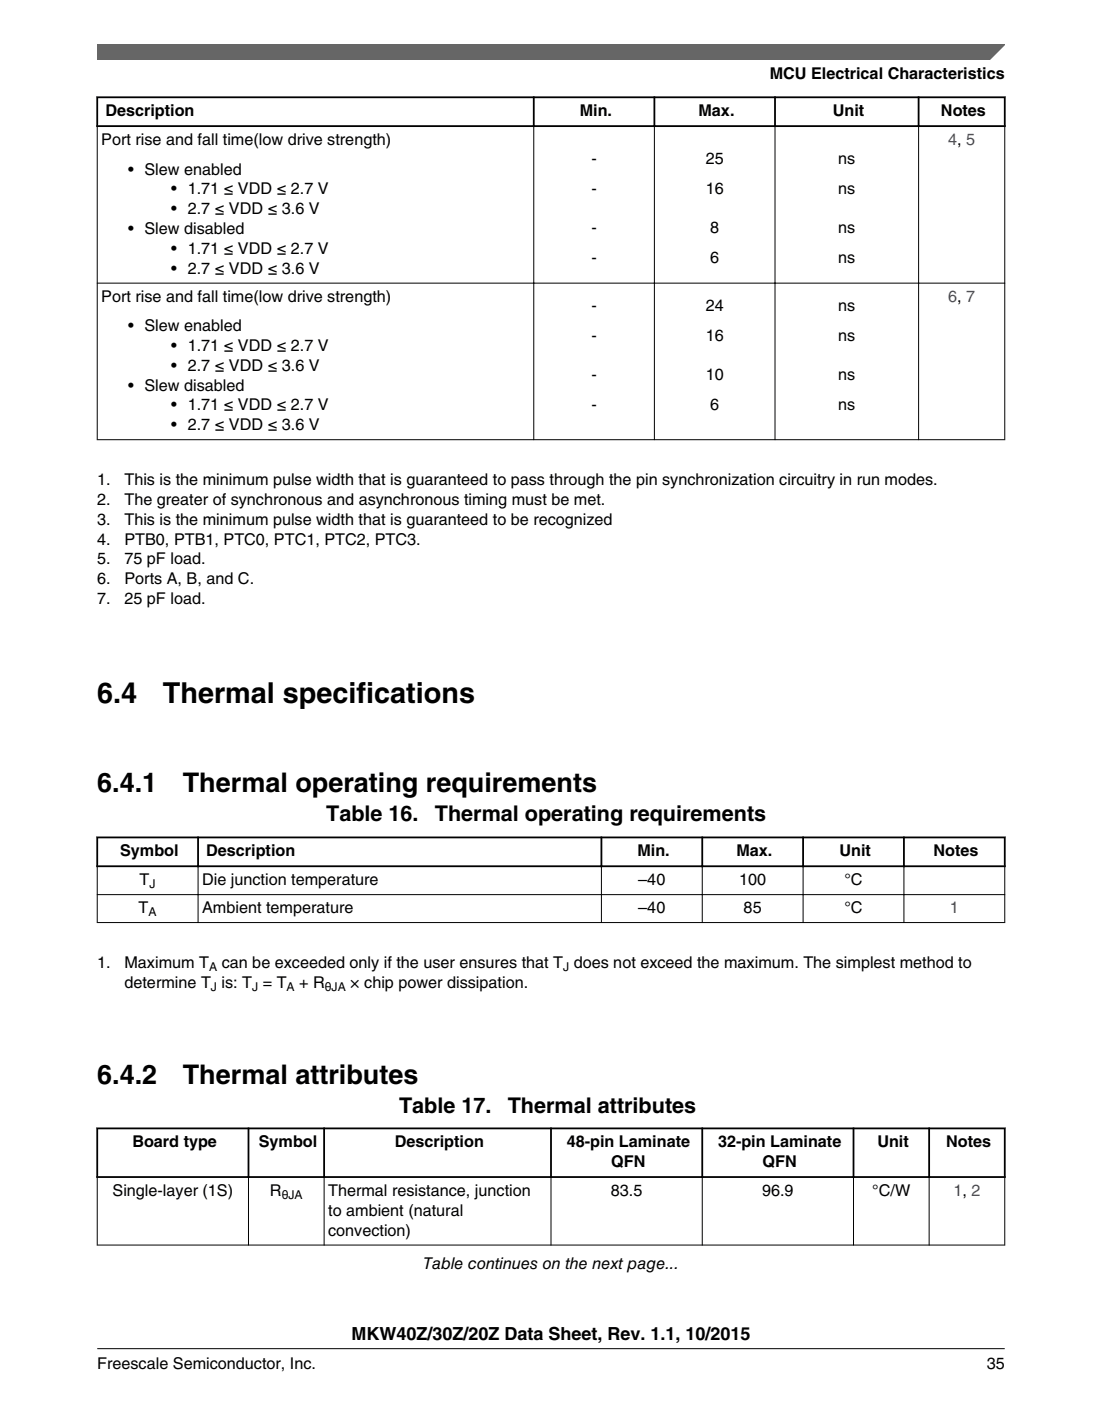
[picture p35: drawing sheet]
<svg xmlns="http://www.w3.org/2000/svg" width="216mm" height="274mm" viewBox="0 0 216 274" stroke-linecap="round" stroke-linejoin="round" font-family="sans-serif">
<defs><g id="words">
<g font-size="5.6">
<text x="19.1" y="137.6">6.4</text>
<text x="31.9" y="137.6">Thermal specifications</text>
</g>
<g font-size="5.3">
<text x="19" y="155">6.4.1</text>
<text x="35.8" y="155">Thermal operating requirements</text>
<text x="19" y="212.2">6.4.2</text>
<text x="35.8" y="212.2">Thermal attributes</text>
</g>
<g font-size="4.2">
<text x="63.9" y="160.7">Table 16.</text>
<text x="85.2" y="160.7">Thermal operating requirements</text>
<text x="78.2" y="217.9">Table 17.</text>
<text x="99.5" y="217.9">Thermal attributes</text>
</g>
<text font-size="3.5" x="68.8" y="262.3">MKW40Z/30Z/20Z Data Sheet, Rev. 1.1, 10/2015</text>
<g font-size="3.2">
<text x="150.8" y="15.5">MCU Electrical Characteristics</text>
<text x="20.6" y="22.7">Description</text>
<text x="113.6" y="22.7">Min.</text>
<text x="136.8" y="22.7">Max.</text>
<text x="163.2" y="22.7">Unit</text>
<text x="184.4" y="22.7">Notes</text>
<text x="19.8" y="28.4">Port rise and fall time(low drive strength)</text>
<text x="25.1" y="34.2">• Slew enabled</text>
<text x="115.9" y="32.2">-</text>
<text x="138.3" y="32.2">25</text>
<text x="164.2" y="32.2">ns</text>
<text x="33.6" y="38.1">• 1.71 ≤ VDD ≤ 2.7 V</text>
<text x="33.6" y="41.9">• 2.7 ≤ VDD ≤ 3.6 V</text>
<text x="115.9" y="38">-</text>
<text x="138.3" y="38">16</text>
<text x="164.2" y="38">ns</text>
<text x="25.1" y="45.8">• Slew disabled</text>
<text x="115.9" y="45.7">-</text>
<text x="139.1" y="45.7">8</text>
<text x="164.2" y="45.7">ns</text>
<text x="33.6" y="49.7">• 1.71 ≤ VDD ≤ 2.7 V</text>
<text x="33.6" y="53.6">• 2.7 ≤ VDD ≤ 3.6 V</text>
<text x="115.9" y="51.5">-</text>
<text x="139.1" y="51.5">6</text>
<text x="164.2" y="51.5">ns</text>
<text x="19.8" y="59">Port rise and fall time(low drive strength)</text>
<text x="25.1" y="64.8">• Slew enabled</text>
<text x="115.9" y="61">-</text>
<text x="138.3" y="61">24</text>
<text x="164.2" y="61">ns</text>
<text x="33.6" y="68.7">• 1.71 ≤ VDD ≤ 2.7 V</text>
<text x="115.9" y="66.7">-</text>
<text x="138.3" y="66.7">16</text>
<text x="164.2" y="66.7">ns</text>
<text x="25.1" y="76.5">• Slew disabled</text>
<text x="33.6" y="72.6">• 2.7 ≤ VDD ≤ 3.6 V</text>
<text x="115.9" y="74.4">-</text>
<text x="138.3" y="74.4">10</text>
<text x="164.2" y="74.4">ns</text>
<text x="33.6" y="80.4">• 1.71 ≤ VDD ≤ 2.7 V</text>
<text x="115.9" y="80.2">-</text>
<text x="139.1" y="80.2">6</text>
<text x="164.2" y="80.2">ns</text>
<text x="33.6" y="84.2">• 2.7 ≤ VDD ≤ 3.6 V</text>
<text x="19" y="95">1.</text>
<text x="24.4" y="95">This is the minimum pulse width that is guaranteed to pass through the pin synchronization circuitry in run modes.</text>
<text x="19.1" y="98.9">2.</text>
<text x="24.4" y="98.9">The greater of synchronous and asynchronous timing must be met.</text>
<text x="19.1" y="102.8">3.</text>
<text x="19.1" y="106.6">4.</text>
<text x="24.4" y="102.8">This is the minimum pulse width that is guaranteed to be recognized</text>
<text x="24.4" y="106.6">PTB0, PTB1, PTC0, PTC1, PTC2, PTC3.</text>
<text x="19.1" y="110.5">5.</text>
<text x="24.4" y="110.5">75 pF load.</text>
<text x="19.1" y="114.4">6.</text>
<text x="19.1" y="118.3">7.</text>
<text x="24.4" y="114.4">Ports A, B, and C.</text>
<text x="24.4" y="118.3">25 pF load.</text>
<text x="23.5" y="167.7">Symbol</text>
<text x="40.4" y="167.7">Description</text>
<text x="124.9" y="167.7">Min.</text>
<text x="144.3" y="167.7">Max.</text>
<text x="164.5" y="167.7">Unit</text>
<text x="182.9" y="167.7">Notes</text>
<text x="27.4" y="173.3">T</text>
<text x="39.6" y="173.3">Die junction temperature</text>
<text x="125.1" y="173.3">–40</text>
<text x="144.8" y="173.3">100</text>
<text x="165.4" y="173.3">°C</text>
<text x="27.2" y="178.8">T</text>
<text x="39.6" y="178.8">Ambient temperature</text>
<text x="125.1" y="178.8">–40</text>
<text x="145.7" y="178.8">85</text>
<text x="165.4" y="178.8">°C</text>
<text x="19" y="189.5">1.</text>
<text x="24.4" y="189.5">Maximum T</text>
<text x="43.4" y="189.5">can be exceeded only if the user ensures that T does not exceed the maximum. The simplest method to</text>
<text x="24.4" y="193.4">determine T is: T = T</text>
<text x="58.6" y="193.4">+ R</text>
<text x="68.6" y="193.4">× chip power dissipation.</text>
<text x="25.9" y="224.6">Board type</text>
<text x="50.7" y="224.6">Symbol</text>
<text x="77.3" y="224.6">Description</text>
<text x="111" y="224.6">48-pin Laminate</text>
<text x="140.7" y="224.6">32-pin Laminate</text>
<text x="171.9" y="224.6">Unit</text>
<text x="185.4" y="224.6">Notes</text>
<text x="119.8" y="228.5">QFN</text>
<text x="149.4" y="228.5">QFN</text>
<text x="22" y="234.2">Single-layer (1S)</text>
<text x="52.9" y="234.2">R</text>
<text x="64.3" y="234.2">Thermal resistance, junction</text>
<text x="64.3" y="238">to ambient (natural</text>
<text x="119.7" y="234.2">83.5</text>
<text x="149.3" y="234.2">96.9</text>
<text x="170.9" y="234.2">°C/W</text>
<text x="64.3" y="241.9">convection)</text>
<text x="82.9" y="248.5">Table continues on the next page...</text>
<text x="19" y="268">Freescale Semiconductor, Inc.</text>
<text x="193.3" y="268">35</text>
</g>
<g font-size="3.2" fill="#00f">
<text x="185.8" y="28.4">4, 5</text>
<text x="185.8" y="59">6, 7</text>
<text x="186.1" y="178.8">1</text>
<text x="186.8" y="234.2">1, 2</text>
</g>
<g font-size="2.4">
<text x="29.3" y="173.9">J</text>
<text x="29.1" y="179.4">A</text>
<text x="41" y="190.2">A</text>
<text x="110.3" y="190.2">J</text>
<text x="41.3" y="194.1">J</text>
<text x="49.4" y="194.1">J</text>
<text x="56.1" y="194.1">A</text>
<text x="63.6" y="194.1">θJA</text>
<text x="55.2" y="234.8">θJA</text>
</g>
</g></defs>
<path d="M18.9 19h178.1M19 18.9v6M104.6 18.9v6M128.2 18.9v6M151.8 18.9v6M180 18.9v6M196.9 18.9v6M18.9 24.7h178.1" fill="none" stroke="#000" stroke-width=".35"/>
<path d="M19 24.8v61.4M104.6 24.5v61.7M128.2 24.5v61.7M151.8 24.5v61.7M180 24.5v61.7M196.9 24.8v61.4M19 55.4h177.9M19 86.1h177.9" fill="none" stroke="#000" stroke-width=".2"/>
<g fill="#fff">
<path d="M19 157.1h177.8v25.4h-177.8z" fill-rule="evenodd"/>
<path d="M19.2 164.1h19.4v5.3h-19.4z" fill-rule="evenodd"/>
<path d="M39 164.1h78.7v5.3h-78.7z" fill-rule="evenodd"/>
<path d="M118 164.1h19.4v5.3h-19.4z" fill-rule="evenodd"/>
<path d="M137.8 164.1h19.4v5.3h-19.4z" fill-rule="evenodd"/>
<path d="M157.5 164.1h19.4v5.3h-19.4z" fill-rule="evenodd"/>
<path d="M177.3 164.1h19.4v5.3h-19.4z" fill-rule="evenodd"/>
<path d="M19.1 169.8h19.6v5.3h-19.6z" fill-rule="evenodd"/>
<path d="M38.9 169.8h78.8v5.3h-78.8z" fill-rule="evenodd"/>
<path d="M117.9 169.8h19.6v5.3h-19.6z" fill-rule="evenodd"/>
<path d="M137.7 169.8h19.6v5.3h-19.6z" fill-rule="evenodd"/>
<path d="M157.4 169.8h19.6v5.3h-19.6z" fill-rule="evenodd"/>
<path d="M177.2 169.8h19.6v5.3h-19.6z" fill-rule="evenodd"/>
<path d="M19.1 175.3h19.6v5.3h-19.6z" fill-rule="evenodd"/>
<path d="M38.9 175.3h78.8v5.3h-78.8z" fill-rule="evenodd"/>
<path d="M117.9 175.3h19.6v5.3h-19.6z" fill-rule="evenodd"/>
<path d="M137.7 175.3h19.6v5.3h-19.6z" fill-rule="evenodd"/>
<path d="M157.4 175.3h19.6v5.3h-19.6z" fill-rule="evenodd"/>
<path d="M177.2 175.3h19.6v5.3h-19.6z" fill-rule="evenodd"/>
</g>
<path d="M18.9 164h178.1M18.9 169.6h178.1M19 163.8v6M38.8 163.8v6M117.8 163.8v6M137.6 163.8v6M157.3 163.8v6M177.1 163.8v6M196.8 163.8v6" fill="none" stroke="#000" stroke-width=".35"/>
<path d="M19 175.2h177.9M19 169.8v10.9M38.8 169.4v11.3M117.8 169.4v11.3M137.6 169.4v11.3M157.3 169.4v11.3M177.1 169.4v11.3M196.8 169.8v10.9M19 180.6h177.9" fill="none" stroke="#000" stroke-width=".2"/>
<g fill="#fff">
<path d="M19.1 214.2h177.8v35.3h-177.8z" fill-rule="evenodd"/>
<path d="M19.2 221.1h29.3v9.2h-29.3z" fill-rule="evenodd"/>
<path d="M48.9 221.1h14.4v9.2h-14.4z" fill-rule="evenodd"/>
<path d="M63.7 221.1h44.1v9.2h-44.1z" fill-rule="evenodd"/>
<path d="M108.1 221.1h29.3v9.2h-29.3z" fill-rule="evenodd"/>
<path d="M137.8 221.1h29.2v9.2h-29.2z" fill-rule="evenodd"/>
<path d="M167.4 221.1h14.5v9.2h-14.5z" fill-rule="evenodd"/>
<path d="M182.2 221.1h14.5v9.2h-14.5z" fill-rule="evenodd"/>
<path d="M19.1 230.6h29.5v13.1h-29.5z" fill-rule="evenodd"/>
<path d="M48.8 230.6h14.6v13.1h-14.6z" fill-rule="evenodd"/>
<path d="M63.6 230.6h44.3v13.1h-44.3z" fill-rule="evenodd"/>
<path d="M108 230.6h29.5v13.1h-29.5z" fill-rule="evenodd"/>
<path d="M137.7 230.6h29.4v13.1h-29.4z" fill-rule="evenodd"/>
<path d="M167.3 230.6h14.6v13.1h-14.6z" fill-rule="evenodd"/>
<path d="M182.1 230.6h14.7v13.1h-14.7z" fill-rule="evenodd"/>
</g>
<path d="M18.9 220.9h178.1M18.9 230.5h178.1M19 220.8v9.8M48.7 220.8v9.8M63.5 220.8v9.8M107.9 220.8v9.8M137.6 220.8v9.8M167.2 220.8v9.8M182 220.8v9.8M196.8 220.8v9.8" fill="none" stroke="#000" stroke-width=".35"/>
<path d="M19 230.6v13.3M48.7 230.3v13.6M63.5 230.3v13.6M107.9 230.3v13.6M137.6 230.3v13.6M167.2 230.3v13.6M182 230.3v13.6M196.8 230.6v13.3M19 243.8h177.9" fill="none" stroke="#000" stroke-width=".2"/>
<path d="M19 8.7h177.8l-5.6 3h-172.2z" fill="#666"/>
<path d="M19 11.7v-3h177.8l-3 3" fill="none" stroke="#666" stroke-width=".28"/>
<path d="M19 264.1h177.8" fill="none" stroke="#000" stroke-width=".2"/>
<use href="#words"/>
</svg>
